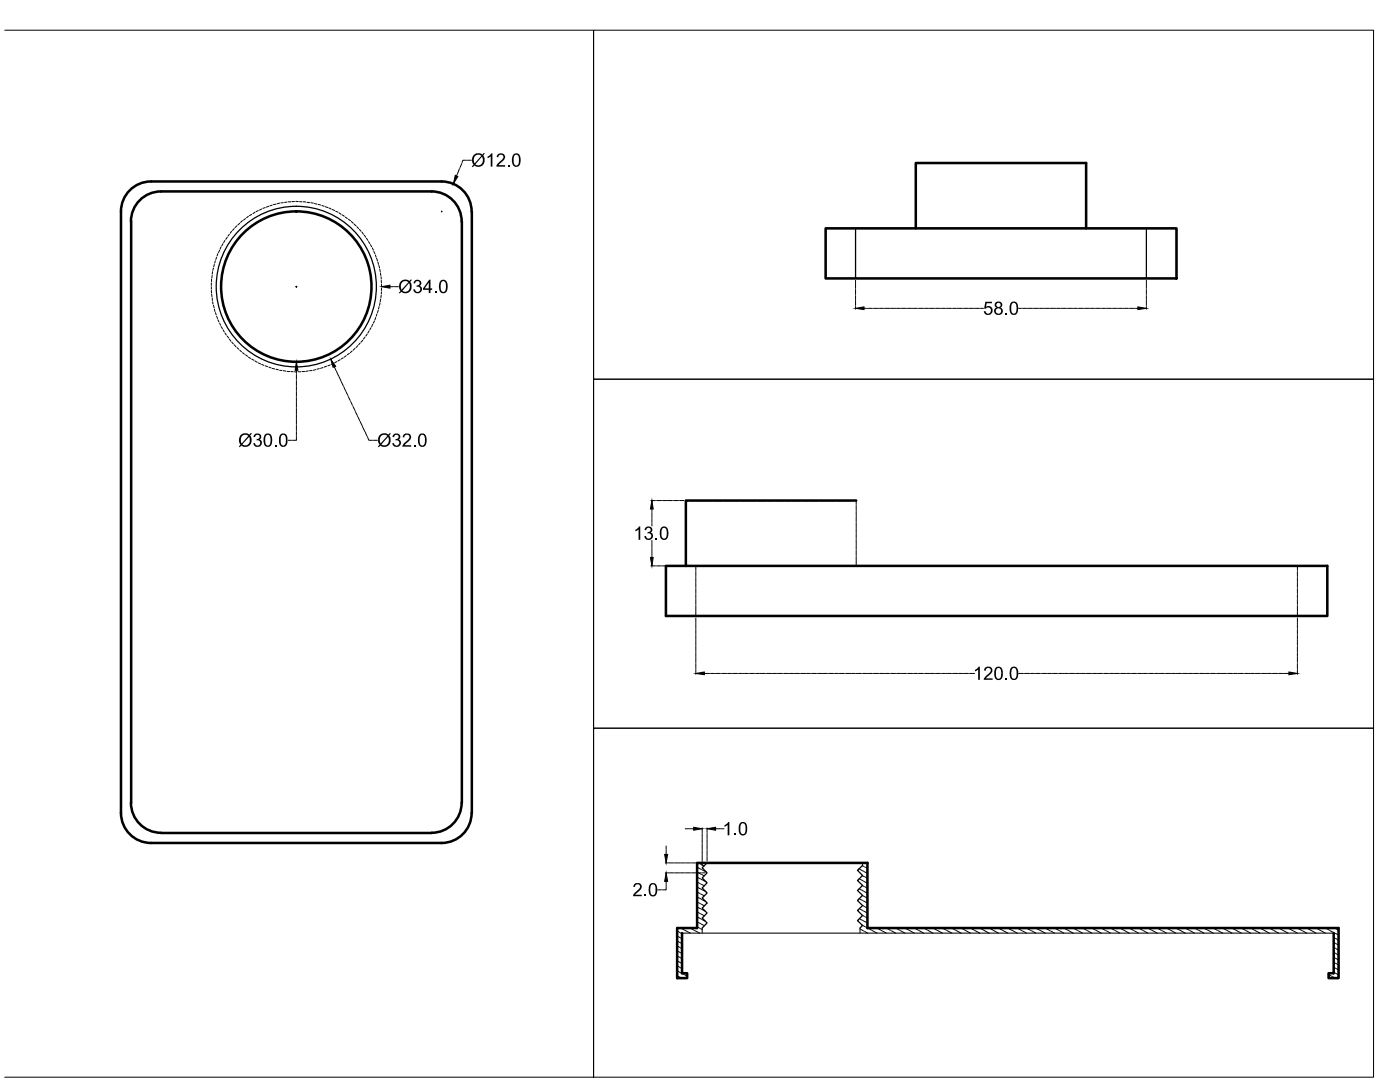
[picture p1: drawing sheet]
<svg xmlns="http://www.w3.org/2000/svg" width="279mm" height="216mm" viewBox="0 0 279 216" stroke-linecap="round" stroke-linejoin="round" font-family="sans-serif">
<!-- layer: 0 -->
<g fill="none" stroke="#000" stroke-width=".25">
<path d="M170.7 45.6v10M228.8 45.6v10M141.1 172.2l-1 1 1 1-1 1 1 1-1 1 1 1-1 1 1 1-1 1 1 1-1 1 1 1-1 1M172.1 172.7l-1 1 1 1-1 1 1 1-1 1 1 1-1 1 1 1-1 1 1 1-1 1 1 1-.5 .5"/>
<circle cx="59.1" cy="57.2" r="16"/>
</g>
<!-- layer: outlines -->
<g fill="none" stroke="#000" stroke-width=".51">
<path d="M88.1 36.2a6 6 0 0 1 6 6M88.2 36.2h-58.1a6 6 0 0 0-6 6v120M26.1 44.2a6 6 0 0 1 6-6h54a6.1 6.1 0 0 1 6.1 6l-.1 116a6.1 6.1 0 0 1-5.9 6h-54.1a6 6 0 0 1-6-6M26.2 44.2v116M94.2 42.2v120M164.8 45.6h70v10h-70zM182.8 45.6v-13.1h34v13.1M170.9 99.9h-34v13M132.9 112.9h132v10h-132zM24.1 162.2a6 6 0 0 0 6 6h58.1M94.1 162.2a6 6 0 0 1-6 6M136.1 186.2v8h1v1h-2v-10h4v-13h34v13h94v10h-2v-1h1.1v-8"/>
<circle cx="59.1" cy="57.2" r="15"/>
</g>
<!-- layer: hidden lines -->
<g fill="none" stroke="#000" stroke-width=".2">
<path d="M42.2 56.4v.6M42.2 57.2v.5M42.2 58v.5M42.2 58.7l.1 .5M42.2 55.7v.5M42.3 55v.5M42.3 59.5l.1 .5M42.4 54.2l-.1 .5M42.6 53.5l-.1 .4M42.8 52.8l-.2 .4M43 52l-.1 .5M43.2 51.3l-.1 .5"/>
<path d="M43.5 50.6l-.2 .5M43.8 49.9l-.2 .5M44.1 49.2l-.2 .5M44.5 48.6l-.2 .4M44.9 48l-.3 .4M45.4 47.3l-.3 .5M45.8 46.8l-.3 .3M46.2 46.2l-.3 .3M46.8 45.6l-.4 .4M47.3 45.1l-.4 .3M47.9 44.5l-.4 .4M48.4 44l-.4 .4"/>
<path d="M49 43.6l-.4 .3M49.6 43.2l-.4 .2M50.2 42.8l-.4 .2M50.9 42.3l-.4 .3M51.5 42l-.4 .2M52.2 41.7l-.4 .2M52.9 41.4l-.4 .2M53.7 41.2l-.6 .1M54.3 40.9l-.4 .2M55.1 40.7l-.5 .1M55.8 40.5l-.5 .2M56.5 40.4l-.4 .1"/>
<path d="M57.3 40.3l-.5 .1M57.5 40.3h.6M58.3 40.2h.5M59 40.2h.5M59.8 40.2l.5 .1M60.6 40.3h.4M61.3 40.4h.5M62 40.4l.5 .1M62.8 40.6l.5 .1M63.5 40.8l.5 .1M64.2 41l.5 .2M64.9 41.2l.5 .2"/>
<path d="M65.6 41.5l.5 .2M66.3 41.8l.5 .2M67 42.1l.5 .2M67.7 42.5l.4 .3M68.3 42.9l.4 .3M68.9 43.3l.4 .3M69.5 43.7l.4 .3M70.1 44.2l.4 .3M70.7 44.7l.3 .4M71.2 45.2l.4 .4M71.7 45.8l.4 .4M72.2 46.3l.3 .5"/>
<path d="M72.7 46.9l.3 .4M73.1 47.6l.3 .4M73.5 48.2l.3 .4M73.9 48.8l.3 .4M74.3 49.5l.2 .4M74.6 50.2l.2 .4M74.9 50.9l.2 .4M75.2 51.5l.1 .5M75.4 52.3l.1 .5M75.6 53l.1 .5M75.8 53.7l.1 .5M75.9 54.5l.1 .5"/>
<path d="M76 59.7l-.1 .5M76 55.2l.1 .5M76.1 55.9v.5M76.1 58.9l-.1 .6M76.1 56.7l.1 .5M76.1 58.2v.5M76.1 57.5v.5M42.4 60.2l.1 .5M42.6 60.9l.1 .5M42.8 61.7l.1 .5M43 62.4l.2 .4M43.2 63.1l.2 .5"/>
<path d="M43.5 63.8l.2 .4M43.8 64.5l.2 .4M44.1 65.2l.3 .4M44.5 65.8l.3 .4M44.9 66.4l.3 .5M45.4 67.1l.2 .4M45.8 67.7l.3 .4M46.2 68.3l.4 .3M46.8 68.8l.3 .4M47.3 69.4l.3 .3M47.9 69.9l.3 .3M48.4 70.4l.4 .3"/>
<path d="M49 70.8l.4 .3M49.6 71.3l.4 .2M50.2 71.6l.5 .3M50.9 72l.4 .3M51.5 72.4l.5 .2M52.2 72.7l.5 .2M52.9 73l.5 .2M53.7 73.3l.4 .1M54.3 73.5l.5 .1M55.1 73.7l.5 .1M55.8 73.9h.5M56.5 74l.5 .1"/>
<path d="M57.3 74.1h.5M58.1 74.1l.4 .1M58.8 74.2h.5M59.5 74.2h.5M60.3 74.1h.5M61.5 74l-.5 .1M62.3 73.9l-.5 .1M63 73.8l-.5 .1M63.7 73.5l-.4 .2M64.4 73.3l-.4 .2M65.2 73.1l-.5 .2M65.9 72.8l-.5 .2"/>
<path d="M66.6 72.5l-.5 .2M67.2 72.2l-.4 .2M67.9 71.8l-.4 .2M68.5 71.4l-.4 .2M69.1 71l-.4 .3M69.7 70.5l-.4 .3M70.3 70l-.4 .4M70.8 69.5l-.3 .4M71.4 69l-.4 .4M71.9 68.4l-.3 .4M72.4 67.9l-.3 .4M72.8 67.3l-.3 .4"/>
<path d="M73.3 66.6l-.3 .5M73.7 66l-.3 .4M74.1 65.4l-.3 .4M74.4 64.7l-.2 .5M74.7 64l-.2 .5M75 63.3l-.2 .5M75.2 62.6l-.1 .5M75.5 61.9l-.2 .5M75.7 61.2l-.2 .5M75.8 60.4l-.1 .5"/>
</g>
<!-- layer: axis lines -->
<g fill="none" stroke="#000" stroke-width=".2">
<path d="M.9 6h117.6v208.9h-117.6M118.5 6h155.6v69.7h-155.6zM91.2 34.8l-.1 .3M91.4 34.5l-.1 .1M91.7 33.7l-.3 .7M91.8 33.5v.1M92.1 32.7l-.3 .7M92.2 32.4v.2M93.1 32h-.7l-.1 .3M93.2 32h.1M93.4 32h.7M59.1 57.2h.1"/>
<path d="M59.2 57.1v.2M77.8 57.2h.7M78.6 57.2h.2M78.9 57.2h.6M88.1 42.2h.1M88.2 42.1v.2M170.7 55.9v.5M170.7 56.5v.1M170.7 56.7v.8M170.7 57.6v.2M170.7 57.9v.7M170.7 58.8v.1"/>
<path d="M170.7 59v.7M170.7 59.9v.1M228.8 55.9v.5M228.8 56.5v.1M228.8 56.7v.8M228.8 57.6v.2M228.8 57.9v.7M228.8 58.8v.1M228.8 59v.7M228.8 59.9v.1M59.2 73.9v.6M59.2 74.6v.1"/>
<path d="M59.2 74.9v.7M59.2 75.7v.2M59.2 76v.8M59.2 76.9v.1M59.2 77.1v.8M59.2 78v.1M59.2 78.2v.8M59.2 79.1v.2M59.2 79.4v.7M66.7 73.2l.3 .6M67 73.8l.1 .2M67.2 74.1l.3 .7"/>
<path d="M67.5 74.9l.1 .1M67.6 75.1l.4 .7M68 75.9v.1M68.1 76.1l.3 .7M68.5 76.9v.1M68.6 77.1l.3 .7M68.9 77.9l.1 .1M69.1 78.2l.3 .6M69.4 79l.1 .1M69.5 79.2l.4 .7M69.9 80v.1M118.5 75.7h155.6v69.6h-155.6z"/>
<path d="M170.7 60.1v.8M170.7 61v.1M170.7 61.3v.4M172.4 61.5h.5M173 61.5h.2M173.3 61.5h.7M174.2 61.5h.1M174.4 61.5h.7M175.3 61.5h.1M175.5 61.5h.8M176.4 61.5h.1M176.7 61.5h.7"/>
<path d="M177.5 61.5h.1M177.8 61.5h.7M178.7 61.5h.1M178.9 61.5h.8M179.8 61.5h.1M180.1 61.5h.7M180.9 61.5h.1M181.2 61.5h.7M182 61.5h.2M182.3 61.5h.7M183.1 61.5h.2M183.4 61.5h.8"/>
<path d="M184.3 61.5h.1M184.5 61.5h.8M185.4 61.5h.1M185.6 61.5h.8M186.5 61.5h.2M186.8 61.5h.8M187.7 61.5h.1M187.9 61.5h.8M188.8 61.5h.1M189 61.5h.8M189.9 61.5h.1M190.2 61.5h.7"/>
<path d="M191 61.5h.1M191.3 61.5h.7M192.2 61.5h.1M192.4 61.5h.8M193.3 61.5h.1M193.5 61.5h.8M194.4 61.5h.1M194.7 61.5h.7M195.6 61.5h.1M195.8 61.5h.5M203.3 61.5h.5M203.9 61.5h.1"/>
<path d="M204.1 61.5h.8M205 61.5h.1M205.2 61.5h.8M206.1 61.5h.2M206.4 61.5h.7M207.2 61.5h.2M207.5 61.5h.8M208.4 61.5h.1M208.6 61.5h.8M209.5 61.5h.1M209.7 61.5h.8M210.6 61.5h.1"/>
<path d="M210.9 61.5h.7M211.8 61.5h.1M212 61.5h.7M212.9 61.5h.1M213.1 61.5h.8M214 61.5h.1M214.3 61.5h.7M215.1 61.5h.1M215.4 61.5h.7M216.3 61.5h.1M216.5 61.5h.8M217.4 61.5h.1"/>
<path d="M217.6 61.5h.8M218.5 61.5h.1M218.8 61.5h.7M219.6 61.5h.2M219.9 61.5h.7M220.7 61.5h.2M221 61.5h.8M221.9 61.5h.1M222.1 61.5h.8M223 61.5h.1M223.2 61.5h.8M224.1 61.5h.2"/>
<path d="M224.4 61.5h.7M225.3 61.5h.1M225.5 61.5h.7M226.4 61.5h.1M226.6 61.5h.5M228.8 60.1v.8M228.8 61v.1M228.8 61.3v.4M57.5 87.9h.6M58.3 87.9h.1M59.2 87.3v.6h-.7M59.2 80.2v.2"/>
<path d="M59.2 80.5v.8M59.2 81.4v.1M59.2 81.6v.8M59.2 82.5v.1M59.2 82.7v.8M59.2 83.6v.1M59.2 83.9v.7M59.2 84.8v.1M59.2 85v.7M59.2 85.9v.1M59.2 86.1v.8M59.2 87v.1"/>
<path d="M70 80.2l.3 .7M70.4 81l.1 .1M70.5 81.2l.3 .7M70.9 82v.1M71 82.2l.3 .7M71.3 83l.1 .1M71.5 83.2l.3 .7M71.9 84v.1M71.9 84.3l.4 .6M72.3 85.1h.1M72.4 85.3l.3 .7M72.8 86.1l.1 .1"/>
<path d="M72.9 86.3l.3 .7M73.3 87.1v.1M73.4 87.3l.2 .6h.7M74.4 87.9h.2M74.7 87.9h.6M129.9 99.9h.8M130.9 99.9h.1M131.1 99.9h.8M132 99.9h.1M132.3 99.9h.7M133.2 99.9h.1M133.4 99.9h.7"/>
<path d="M134.3 99.9h.1M134.5 99.9h.8M135.4 99.9h.1M135.7 99.9h.8M137.9 99.9h.6M138.6 99.9h.1M138.9 99.9h.7M139.8 99.9h.1M140 99.9h.8M140.9 99.9h.1M141.1 99.9h.8M142 99.9h.1"/>
<path d="M142.3 99.9h.7M143.1 99.9h.2M143.4 99.9h.7M144.2 99.9h.2M144.5 99.9h.8M145.4 99.9h.1M145.6 99.9h.8M146.5 99.9h.1M146.7 99.9h.8M147.6 99.9h.2M147.9 99.9h.7M148.8 99.9h.1"/>
<path d="M149 99.9h.7M149.9 99.9h.1M150.1 99.9h.8M151 99.9h.1M151.3 99.9h.7M152.1 99.9h.1M152.4 99.9h.7M153.3 99.9h.1M153.5 99.9h.8M154.4 99.9h.1M154.6 99.9h.8M155.5 99.9h.1"/>
<path d="M155.8 99.9h.7M156.6 99.9h.2M156.9 99.9h.7M157.7 99.9h.2M158 99.9h.8M158.9 99.9h.1M159.1 99.9h.8M160 99.9h.1M160.2 99.9h.8M161.1 99.9h.2M161.4 99.9h.8M162.3 99.9h.1"/>
<path d="M162.5 99.9h.8M163.4 99.9h.1M163.6 99.9h.8M164.5 99.9h.1M164.8 99.9h.7M165.6 99.9h.1M165.9 99.9h.7M166.8 99.9h.1M167 99.9h.8M167.9 99.9h.1M168.1 99.9h.8M169 99.9h.1"/>
<path d="M169.3 99.9h.6M170.9 99.9v.7M129.9 112.9h.8M130.1 101.6v.4M130.1 102.1v.1M130.1 102.3v.8M130.1 103.2v.1M130.1 103.5v.7M130.1 104.3v.2M130.1 104.6v.4M130.1 107.8v.4M130.1 108.3v.2"/>
<path d="M130.1 108.6v.8M130.1 109.5v.1M130.1 109.7v.8M130.1 110.6v.1M130.1 110.8v.4M130.9 112.9h.1M131.1 112.9h.8M132 112.9h.1M132.3 112.9h.7M133.2 112.9h.1M133.4 112.9h.7M134.3 112.9h.1"/>
<path d="M134.5 112.9h.8M135.4 112.9h.1M135.7 112.9h.8M138.9 112.9v.9M138.9 113.9v.1M138.9 114.1v.8M138.9 115v.2M138.9 115.3v.7M138.9 116.2v.1M138.9 116.4v.8M138.9 117.3v.1M138.9 117.5v.8"/>
<path d="M138.9 118.4v.1M138.9 118.7v.7M138.9 119.5v.1M138.9 119.8v.7M170.9 100.7v.2M170.9 101v.7M170.9 101.8v.2M170.9 102.1v.7M170.9 103v.1M170.9 103.2v.7M170.9 104.1v.1M170.9 104.3v.8"/>
<path d="M170.9 105.2v.1M170.9 105.5v.7M170.9 106.4v.1M170.9 106.6v.7M170.9 107.5v.1M170.9 107.7v.8M170.9 108.6v.1M170.9 108.9v.7M170.9 109.7v.1M170.9 110v.7M170.9 110.8v.2M170.9 111.1v.8"/>
<path d="M170.9 112v.1M170.9 112.2v.7M258.9 112.9v.9M258.9 113.9v.1M258.9 114.1v.8M258.9 115v.2M258.9 115.3v.7M258.9 116.2v.1M258.9 116.4v.8M258.9 117.3v.1M258.9 117.5v.8M258.9 118.4v.1"/>
<path d="M258.9 118.7v.7M258.9 119.5v.1M258.9 119.8v.7M138.9 120.7v.1M138.9 120.9v.8M138.9 121.8v.1M138.9 122v.9M138.9 123.3v.9M138.9 124.3v.2M138.9 124.6v.8M138.9 125.5v.1M138.9 125.7v.8"/>
<path d="M138.9 126.6v.2M138.9 126.8v.8M138.9 127.7v.2M138.9 128v.7M138.9 128.9v.1M138.9 129.1v.8M138.9 130v.1M138.9 130.2v.8M138.9 131.1v.1M138.9 131.4v.7M138.9 132.3h.1M138.9 132.5v.7"/>
<path d="M138.9 133.4v.1M138.9 133.6v.9M140.6 134.4h.8M141.6 134.4h.1M141.8 134.4h.8M142.7 134.4h.1M142.9 134.4h.8M143.8 134.4h.1M144.1 134.4h.7M145 134.4h.1M145.2 134.4h.7M146.1 134.4h.1"/>
<path d="M146.3 134.4h.8M147.2 134.4h.1M147.5 134.4h.7M148.3 134.4h.1M148.6 134.4h.7M149.5 134.4h.1M149.7 134.4h.8M150.6 134.4h.1M150.8 134.4h.8M151.7 134.4h.1M151.9 134.4h.8M152.8 134.4h.2"/>
<path d="M153.1 134.4h.7M153.9 134.4h.2M154.2 134.4h.8M155.1 134.4h.1M155.3 134.4h.8M156.2 134.4h.1M156.4 134.4h.8M157.3 134.4h.2M157.6 134.4h.7M158.5 134.4h.1M158.7 134.4h.7M159.6 134.4h.1"/>
<path d="M159.8 134.4h.8M160.7 134.4h.1M161 134.4h.7M161.8 134.4h.1M162.1 134.4h.7M163 134.4h.1M163.2 134.4h.8M164.1 134.4h.1M164.3 134.4h.8M165.2 134.4h.1M165.5 134.4h.7M166.3 134.4h.2"/>
<path d="M166.6 134.4h.7M167.4 134.4h.2M167.7 134.4h.8M168.6 134.4h.1M168.8 134.4h.8M169.7 134.4h.1M169.9 134.4h.8M170.8 134.4h.2M171.1 134.4h.7M172 134.4h.1M172.2 134.4h.7M173.1 134.4h.1"/>
<path d="M173.3 134.4h.8M174.2 134.4h.1M174.5 134.4h.7M175.3 134.4h.1M175.6 134.4h.7M176.5 134.4h.1M176.7 134.4h.8M177.6 134.4h.1M177.8 134.4h.8M178.7 134.4h.1M179 134.4h.7M179.8 134.4h.2"/>
<path d="M180.1 134.4h.7M180.9 134.4h.2M181.2 134.4h.8M182.1 134.4h.1M182.3 134.4h.8M183.2 134.4h.1M183.4 134.4h.8M184.3 134.4h.2M184.6 134.4h.7M185.5 134.4h.1M185.7 134.4h.8M186.6 134.4h.1"/>
<path d="M186.8 134.4h.8M187.7 134.4h.1M188 134.4h.7M188.8 134.4h.1M189.1 134.4h.7M190 134.4h.1M190.2 134.4h.8M191.1 134.4h.1M191.3 134.4h.8M192.2 134.4h.1M192.5 134.4h.7M193.4 134.4h.1"/>
<path d="M193.6 134.4h.9M203.3 134.4h.9M204.3 134.4h.1M204.6 134.4h.7M205.5 134.4h.1M205.7 134.4h.7M206.6 134.4h.1M206.8 134.4h.8M207.7 134.4h.1M208 134.4h.7M208.8 134.4h.1M209.1 134.4h.7"/>
<path d="M209.9 134.4h.2M210.2 134.4h.8M211.1 134.4h.1M211.3 134.4h.8M212.2 134.4h.1M212.4 134.4h.8M213.3 134.4h.2M213.6 134.4h.7M214.4 134.4h.2M214.7 134.4h.7M215.6 134.4h.1M215.8 134.4h.8"/>
<path d="M216.7 134.4h.1M216.9 134.4h.8M217.8 134.4h.1M218.1 134.4h.7M219 134.4h.1M219.2 134.4h.7M220.1 134.4h.1M220.3 134.4h.8M221.2 134.4h.1M221.5 134.4h.7M222.3 134.4h.1M222.6 134.4h.7"/>
<path d="M223.4 134.4h.2M223.7 134.4h.8M224.6 134.4h.1M224.8 134.4h.8M225.7 134.4h.1M225.9 134.4h.8M226.8 134.4h.2M227.1 134.4h.7M227.9 134.4h.2M228.2 134.4h.8M229.1 134.4h.1M229.3 134.4h.8"/>
<path d="M230.2 134.4h.1M230.4 134.4h.8M231.3 134.4h.2M231.6 134.4h.7M232.5 134.4h.1M232.7 134.4h.7M233.6 134.4h.1M233.8 134.4h.8M234.7 134.4h.1M235 134.4h.7M235.8 134.4h.1M236.1 134.4h.7"/>
<path d="M237 134.4h.1M237.2 134.4h.8M238.1 134.4h.1M238.4 134.4h.7M239.2 134.4h.1M239.5 134.4h.7M240.3 134.4h.2M240.6 134.4h.7M241.4 134.4h.2M241.7 134.4h.8M242.6 134.4h.1M242.8 134.4h.8"/>
<path d="M243.7 134.4h.1M243.9 134.4h.8M244.8 134.4h.2M245.1 134.4h.7M246 134.4h.1M246.2 134.4h.7M247.1 134.4h.1M247.3 134.4h.8M248.2 134.4h.1M248.5 134.4h.7M249.3 134.4h.1M249.6 134.4h.7"/>
<path d="M250.5 134.4h.1M250.7 134.4h.8M251.6 134.4h.1M251.8 134.4h.8M252.7 134.4h.1M253 134.4h.7M253.8 134.4h.2M254.1 134.4h.7M254.9 134.4h.2M255.2 134.4h.8M256.1 134.4h.1M256.3 134.4h.9"/>
<path d="M258.9 120.7v.1M258.9 120.9v.8M258.9 121.8v.1M258.9 122v.9M258.9 123.3v.9M258.9 124.3v.2M258.9 124.6v.8M258.9 125.5v.1M258.9 125.7v.8M258.9 126.6v.2M258.9 126.8v.8M258.9 127.7v.2"/>
<path d="M258.9 128v.7M258.9 128.9v.1M258.9 129.1v.8M258.9 130v.1M258.9 130.2v.8M258.9 131.1v.1M258.9 131.4v.7M258.9 132.3h.1M258.9 132.5v.7M258.9 133.4v.1M258.9 133.6v.9M118.5 145.3h155.6v69.6h-155.6z"/>
<path d="M131.2 177.6h.7M132.1 177.6h.1M132.8 172.2h.4M132.8 174.2h.4M132.9 176.9v.7h-.6M132.9 168.8v.7M132.9 169.6v.1M132.9 169.9v.6M132.9 175.9v.6M132.9 176.6v.2M133.3 172.2h.1M133.3 174.2h.1"/>
<path d="M133.6 172.2h.7M133.6 174.2h.7M134.4 172.2h.1M134.4 174.2h.1M134.7 172.2h.7M134.7 174.2h.7M135.6 172.2h.1M135.6 174.2h.1M135.8 172.2h.7M135.8 174.2h.7M136.7 172.2h.1M136.7 174.2h.1"/>
<path d="M136.8 165.4h.6M136.9 172.2h.8M136.9 174.2h.8M137.6 165.4h.1M137.8 172.2h.1M137.8 174.2h.1M137.8 165.4h.6M138.1 172.2h.7M138.1 174.2h.7M139 172.2h.1M139 174.2h.1M139.1 179l.7 .3"/>
<path d="M139.1 178l.6 .3M139.1 177l.7 .4M139.1 176l.6 .3M139.1 175l.7 .4M139.1 173.2v.8l.6 .3M139.1 173l.8 .5M139.1 172.2v.7M139.1 173v.1M139.1 174.1v.2M139.1 174.4v.7M139.1 175.2v.2M139.1 175.5v.7"/>
<path d="M139.1 176.4v.1M139.1 176.6v.7M139.1 177.5v.1M139.1 177.7v.8M139.1 178.6v.1M139.1 178.9v.7M139.1 179.8v.1M139.2 172.2h.7M139.2 174.2h.7M139.4 172.2l.4 .2M139.8 174.4h.1M139.8 178.4h.1"/>
<path d="M139.8 176.4h.1M139.9 172.4l.1 .1M139.9 179.4l.2 .1M140 177.4l.1 .1M140 175.5h.1M140 178.4l.6 .3M140 176.5l.6 .3M140 174.5l.5 .3M140 173.5h.1M140.1 172.2h.7M140.1 174.2h.1M140.1 172.6l.4 .2"/>
<path d="M140.1 179.5l.8 .4M140.1 165.2v.8M140.1 166.1v.1M140.1 166.3v.8M140.1 167.2v.2M140.1 167.5v.7M140.1 168.4v.1M140.1 168.6v.7M140.1 169.5v.1M140.1 169.7v.8M140.1 170.6v.1M140.1 170.9v.7"/>
<path d="M140.1 171.7v.1M140.1 172v.8M140.2 177.6l.7 .3M140.2 175.6l.7 .4M140.2 173.6l.7 .4M140.3 174.2h.4M140.9 172.2h.1M141.1 172.2h.8M141.1 165.2v.8M141.1 166.2v.1M141.1 166.4v.7M141.1 167.3v.1"/>
<path d="M141.1 167.5v.8M141.1 168.4v.1M141.1 168.7v.7M141.1 169.6v.1M141.1 169.8v.7M141.1 170.7v.1M141.1 170.9v.9M142 172.2h.1M142.3 172.2h.7M142.8 165.4h.7M143.1 172.2h.2M143.4 172.2h.7"/>
<path d="M143.6 165.4h.1M143.8 165.4h.7M144.2 172.2h.2M144.5 172.2h.8M145.4 172.2h.1M145.6 172.2h.8M146.5 172.2h.1M146.7 172.2h.8M147.6 172.2h.2M147.9 172.2h.7M148.8 172.2h.1M149 172.2h.7"/>
<path d="M149.9 172.2h.1M150.1 172.2h.8M151 172.2h.1M151.3 172.2h.7M152.1 172.2h.1M152.4 172.2h.7M153.3 172.2h.1M153.5 172.2h.7M154.4 172.2h.1M154.6 172.2h.8M155.5 172.2h.1M155.8 172.2h.7"/>
<path d="M156.6 172.2h.2M156.9 172.2h.7M157.7 172.2h.2M158 172.2h.8M158.9 172.2h.1M159.1 172.2h.8M160 172.2h.1M160.2 172.2h.8M161.1 172.2h.2M161.4 172.2h.8M162.3 172.2h.1M162.5 172.2h.8"/>
<path d="M163.4 172.2h.1M163.6 172.2h.8M164.5 172.2h.1M164.8 172.2h.7M165.6 172.2h.1M165.9 172.2h.7M166.8 172.2h.1M167 172.2h.7M167.9 172.2h.1M168.1 172.2h.8M169 172.2h.1M169.3 172.2h.7"/>
<path d="M170.2 172.2h.1M170.4 172.2h.7M171.3 172.2h.1M171.4 173.4l.7 .4M171.5 179.3l.6 .4M171.5 177.3l.6 .4M171.5 175.4l.6 .3M171.5 172.2h.6v.5M172.1 176.7l.3 .2M172.1 174.7l.3 .2M172.1 172.7l.3 .2M172.1 178.7l.4 .2"/>
<path d="M172.2 177.8h.2M172.2 175.8h.2M172.2 173.8h.2M172.3 179.8h.1M172.4 173.9l.7 .4M172.5 179.8l.6 .4M172.5 177.9l.6 .3M172.5 175.9l.6 .3M172.6 178.9l.1 .1M172.6 176.9l.1 .1M172.6 174.9l.1 .1M172.6 173h.1"/>
<path d="M172.8 179l.3 .2M172.8 177.1l.3 .1M172.8 175.1l.3 .2M172.8 173.1l.3 .2M172.9 172.2l.2 .1M135.1 194.7l.9 .5M135.1 193.7l.4 .2M135.1 192.7l.4 .2M135.1 191.7l.4 .2M135.1 190.7l.4 .2M135.1 189.8l.4 .1M135.1 188.7l.4 .2"/>
<path d="M135.1 187.8l.4 .1M135.1 186.8l.4 .2M135.1 185.8l.4 .1M135.6 193.9l.1 .1M135.6 193h.1M135.6 192h.1M135.6 191h.1M135.6 190h.1M135.6 189h.1M135.6 188l.1 .1M135.6 187l.1 .1M135.6 186l.1 .1"/>
<path d="M135.8 194.1l.7 .3M135.8 193.1l.3 .2M135.8 192.1l.3 .1M135.8 191.1l.3 .2M135.8 190.1l.3 .2M135.8 189.1l.3 .2M135.8 188.1l.3 .2M135.8 187.1l.3 .2M135.8 186.2l.3 .1M135.9 185.2l.7 .4M136.6 194.5h.1M136.8 185.6l.1 .1"/>
<path d="M136.8 194.6l.3 .2M137 185.8l.8 .4M137.7 185.2l.8 .4M138.6 185.6l.1 .1M138.8 185.8l.8 .4M139.1 184.9l.4 .2M139.1 184l.6 .2M139.1 182.3v.6l.7 .4M139.1 182l.6 .3M139.1 180.9v.1l.7 .3M139.1 181.1v.8M139.1 182v.1"/>
<path d="M139.1 183.1v.1M139.1 183.4v.7M139.1 184.2v.2M139.1 184.5v.7M139.6 185.2h.1M139.7 180.3l-.6-.3v.7M139.8 185.3l.3 .2M139.8 184.3l.1 .1M139.8 182.3l.1 .1M139.8 180.3l.1 .1M139.9 183.4h.1M139.9 181.4l.1 .1"/>
<path d="M140 184.4l.6 .3M140 182.4l.6 .3M140 180.4l.6 .3M140.1 183.5l.7 .3M140.1 181.5l.7 .4M140.1 185.2v1M171.5 183.3l.6 .4M171.5 181.3l.6 .4M171.6 185.3l.6 .4M171.6 185.2v1M172.1 184.6l.3 .2M172.1 182.6l.3 .2"/>
<path d="M172.1 180.7l.4 .2M172.3 183.7l.1 .1M172.3 181.8h.1M172.4 185.7v.1M172.5 183.8l.6 .4M172.5 181.8l.6 .4M172.5 184.8l.1 .1M172.6 185.9l.6 .3M172.6 182.9h.1M172.6 180.9l.1 .1M172.8 185l.3 .2M172.8 183l.3 .2"/>
<path d="M172.8 181l.3 .2M173.2 185.2l.7 .4M174 185.6l.1 .1M174.3 185.8l.7 .4M175 185.2l.8 .4M175.9 185.6l.1 .1M176.1 185.8l.8 .4M176.9 185.2l.7 .4M177.8 185.6l.1 .1M178 185.8l.7 .4M178.7 185.2l.8 .4M179.6 185.6l.1 .1"/>
<path d="M179.8 185.8l.8 .4M180.6 185.2l.8 .4M181.5 185.6l.1 .1M181.7 185.8l.8 .4M182.5 185.2l.7 .4M183.4 185.6l.1 .1M183.6 185.8l.7 .4M184.3 185.2l.8 .4M185.2 185.6l.1 .1M185.4 185.8l.8 .4M186.2 185.2l.8 .4M187.1 185.6l.1 .1"/>
<path d="M187.3 185.8l.8 .4M188.1 185.2l.7 .4M188.9 185.6l.2 .1M189.2 185.8l.8 .4M189.9 185.2l.8 .4M190.8 185.6l.1 .1M191 185.8l.8 .4M191.8 185.2l.8 .4M192.7 185.6l.1 .1M192.9 185.8l.8 .4M193.6 185.2l.9 .4M194.5 185.6l.2 .1"/>
<path d="M194.7 185.8l.9 .4M195.5 185.2l.8 .4M196.4 185.6l.1 .1M196.6 185.8l.8 .4M197.4 185.2l.8 .4M198.3 185.6l.1 .1M198.5 185.8l.8 .4M199.2 185.2l.8 .4M200.1 185.6l.2 .1M200.3 185.8l.8 .4M201.1 185.2l.8 .4M202 185.6l.1 .1"/>
<path d="M202.2 185.8l.8 .4M203 185.2l.8 .4M203.8 185.6l.2 .1M204.1 185.8l.8 .4M204.8 185.2l.8 .4M205.7 185.6l.1 .1M206 185.8l.7 .4M206.7 185.2l.8 .4M207.6 185.6l.1 .1M207.8 185.8l.8 .4M208.6 185.2l.8 .4M209.4 185.6l.2 .1"/>
<path d="M209.7 185.8l.8 .4M210.5 185.2l.7 .4M211.3 185.6l.1 .1M211.6 185.8l.7 .4M212.3 185.2l.8 .4M213.2 185.6l.1 .1M213.4 185.8l.8 .4M214.2 185.2l.7 .4M215.1 185.6l.1 .1M215.3 185.8l.7 .4M216 185.2l.8 .4M216.9 185.6l.1 .1"/>
<path d="M217.1 185.8l.8 .4M217.9 185.2l.8 .4M218.8 185.6l.1 .1M219 185.8l.8 .4M219.8 185.2l.7 .4M220.7 185.6v.1M220.9 185.8l.7 .4M221.6 185.2l.8 .4M222.5 185.6l.1 .1M222.7 185.8l.8 .4M223.5 185.2l.8 .4M224.4 185.6l.1 .1"/>
<path d="M224.6 185.8l.8 .4M225.4 185.2l.7 .4M226.2 185.6l.1 .1M226.5 185.8l.7 .4M227.2 185.2l.8 .4M228.1 185.6l.1 .1M228.3 185.8l.8 .4M229.1 185.2l.7 .4M230 185.6l.1 .1M230.2 185.8l.7 .4M230.9 185.2l.8 .4M231.8 185.6l.1 .1"/>
<path d="M232 185.8l.8 .4M232.8 185.2l.8 .4M233.7 185.6l.1 .1M233.9 185.8l.8 .4M234.7 185.2l.7 .4M235.6 185.6l.1 .1M235.8 185.8l.7 .4M236.5 185.2l.8 .4M237.4 185.6l.1 .1M237.6 185.8l.8 .4M238.4 185.2l.8 .4M239.3 185.6l.1 .1"/>
<path d="M239.5 185.8l.8 .4M240.3 185.2l.7 .4M241.1 185.6l.2 .1M241.4 185.8l.8 .4M242.1 185.2l.8 .4M243 185.6l.1 .1M243.2 185.8l.8 .4M244 185.2l.7 .4M244.9 185.6l.1 .1M245.1 185.8l.8 .4M245.8 185.2l.8 .4M246.7 185.6l.2 .1"/>
<path d="M246.9 185.8l.8 .4M247.7 185.2l.8 .4M248.6 185.6l.1 .1M248.8 185.8l.8 .4M249.6 185.2l.8 .4M250.5 185.6l.1 .1M250.7 185.8l.8 .4M251.4 185.2l.8 .4M252.3 185.6l.1 .1M252.5 185.8l.8 .4M253.3 185.2l.8 .4M254.2 185.6l.1 .1"/>
<path d="M254.4 185.8l.8 .4M255.2 185.2l.8 .4M256 185.6l.2 .1M256.3 185.8l.8 .4M257 185.2l.8 .4M257.9 185.6l.1 .1M258.2 185.8l.7 .4M258.9 185.2l.8 .4M259.8 185.6l.1 .1M260 185.8l.8 .4M260.8 185.2l.7 .4M261.6 185.6l.2 .1"/>
<path d="M261.9 185.8l.8 .4M262.7 185.2l.7 .4M263.5 185.6l.1 .1M263.8 185.8l.7 .4M264.5 185.2l.6 .3M265.1 194.5l.6 .2M265.3 185.6h.1M265.5 185.7l.7 .4M265.8 194.8h.1M266 194.9l.5 .3M266.2 194l.3 .2M266.2 193l.3 .2"/>
<path d="M266.2 192l.3 .2M266.2 191l.3 .2M266.2 190l.3 .2M266.2 189l.3 .2M266.2 188.1l.3 .1M266.2 187l.3 .3M266.2 186.1l.2 .1M266.4 185.2l.7 .4M266.5 186.2l.6 .4M266.6 194.2l.1 .1M266.6 193.2l.1 .1M266.6 192.2l.1 .1"/>
<path d="M266.6 191.3h.1M266.6 190.3h.1M266.6 189.3h.1M266.6 188.3l.1 .1M266.6 187.3h.1M266.8 188.4l.3 .2v-.2M266.8 194.4l.3 .1M266.8 193.4l.3 .1M266.8 192.4l.3 .1M266.8 191.4l.3 .2M266.8 189.4l.3 .2M266.8 187.4l.3 .2"/>
<path d="M267.1 185.2v.9M267.1 186.2v.1M267.1 186.5v.7M267.1 187.3v.1M267.1 187.6v.7M267.1 188.7v.8M267.1 189.5v.2M267.1 189.8v.8l-.3-.2M267.1 190.7v.1M267.1 190.9v.8M267.1 191.8v.2M267.1 192.1v.7"/>
<path d="M267.1 192.9v.2M267.1 193.2v.7M267.1 194.1v.1M267.1 194.3v.9"/>
</g>
<g fill="#000">
<path d="M97.3 31.3l.8-.7h.2v2.6h-.4v-2l-.5 .4zM99.2 30.9l.3-.2 .5-.1 .7 .4 .1 .4-.1 .4-1.2 1.1h1.3v.3h-1.7l.2-.6 1-.8 .2-.4-.1-.4-.3-.1h-.4l-.2 .5-.4-.1zM101.3 32.9h.4v.3h-.4zM82.7 56.1l.5-.3 .4 .1 .5 .5-.1 .4-.3 .2 .5 .4v.6l-.5 .5h-.7l-.4-.3-.1-.4 .3-.1 .3 .5h.5l.3-.4-.1-.4-.4-.2h-.3l.1-.2 .5-.3a.43 .43 0 0 0-.3-.6 .43 .43 0 0 0-.5 .5l-.4-.1zM86.8 58.1h.3v.4h-.3zM196.7 60.2h1.3v.3h-1.1l-.1 .7 .7-.1 .5 .3 .1 .8-.2 .4-.4 .2h-.6l-.4-.3-.1-.4h.3l.2 .4 .3 .1a.61 .61 0 0 0 .5-.9 .61 .61 0 0 0-1-.1h-.3zM200.6 62.5h.4v.3h-.4zM50.7 86.8l.4-.3 .8 .1 .2 .2v.5l-.3 .4 .5 .4-.1 .6-.6 .5-.7-.2-.3-.6 .3 .1a.52 .52 0 0 0 .6 .4 .52 .52 0 0 0 .4-.7 .52 .52 0 0 0-.7-.3v-.3h.2a.44 .44 0 0 0 .4-.6 .44 .44 0 0 0-.6-.3 .44 .44 0 0 0-.3 .5h-.3zM54.8 88.7h.4v.4h-.4zM78.5 86.7l.9-.2 .3 .2 .2 .6-.2 .3-.2 .1 .4 .2 .1 .3-.1 .5-.2 .3-.3 .2-.6-.1-.3-.2-.2-.5h.3l.1 .3 .3 .2 .6-.2 .1-.2-.1-.5-.7-.1 .1-.3 .5-.2a.46 .46 0 0 0-.3-.7 .46 .46 0 0 0-.6 .5h-.3zM80.6 86.7l.3-.2h.6l.5 .3 .1 .5-.2 .3-1.2 1.2h1.4v.3h-1.8l.3-.6 .9-.8 .2-.4-.1-.4-.2-.1h-.5l-.2 .5h-.3zM82.6 88.7h.3v.4h-.3z"/>
<path d="M126.8 105.7l.8-.7h.2v2.7h-.4v-2.1l-.6 .4zM128.9 105.2l.7-.2 .4 .3 .2 .6-.3 .4 .4 .4-.2 .8-.5 .3-.5-.1-.3-.2-.2-.5h.4a.52 .52 0 0 0 .6 .4 .52 .52 0 0 0 .3-.7 .52 .52 0 0 0-.7-.3l.1-.3h.3l.3-.2-.1-.5-.2-.1a.46 .46 0 0 0-.6 .5l-.4-.1zM130.8 107.3h.4v.4h-.4zM194.6 133.7l.7-.7h.3v2.7h-.4v-2.1l-.6 .4zM196.5 133.4l.5-.4h.5l.5 .4-.1 .9-1.1 1.1h1.3v.3h-1.8l.2-.5 1-.9 .3-.5-.1-.3-.3-.2-.5 .1-.2 .4h-.3zM200.7 135.3h.3v.4h-.3zM126.5 176.5l.4-.3h.7l.4 .3 .1 .6-.2 .3-1.1 1.1h1.3v.3h-1.8l.2-.5 1.2-1.2a.5 .5 0 0 0-.4-.6 .5 .5 0 0 0-.6 .5h-.3zM128.6 178.4h.4v.4h-.4zM144.6 164.7l.7-.7h.3v2.7h-.4v-2.1l-.6 .4zM146.6 166.3h.4v.4h-.4z"/>
<path d="M94.5 31l.6-.4h.7l.4 .2 .4-.3 .1 .2-.3 .3 .3 .6v.7l-.4 .7-.6 .3-.6-.1-.4-.2-.4 .4-.1-.2 .3-.3-.3-.6v-.7zM94.9 31l-.4 .8 .2 .8 1.4-1.5-.4-.2zM96.2 31.3l-1.3 1.5 .7 .2 .5-.3 .3-.6z"/>
<path d="M102.4 30.9l.4-.3h.5l.5 .6 .1 1.4-.3 .4-.3 .2h-.6l-.4-.4-.1-1.2zM102.8 31l-.3 .6 .1 1.2a.49 .49 0 0 0 .6 .2 .49 .49 0 0 0 .3-.6l-.1-1.3-.2-.2z"/>
<path d="M79.9 56.2l.6-.4h.8l.4 .3 .3-.4 .2 .2-.3 .4 .2 .5v.7l-.3 .6-.7 .4h-.6l-.4-.3-.3 .4-.2-.2 .3-.3-.3-.6 .1-.8zM80.3 56.3l-.3 .7 .2 .8 1.3-1.5-.6-.2zM81.6 56.5l-1.2 1.6 .6 .1 .5-.2 .3-.6z"/>
<path d="M85.7 55.8h.2v1.7h.3v.3h-.3v.7h-.3v-.7h-1.2v-.3zM85.6 56.4l-.8 1.1h.8z"/>
<path d="M87.9 56.1l.3-.2 .4-.1 .3 .1 .4 .5v1.4l-.2 .5-.3 .2h-.6l-.5-.5-.1-1.1zM88.2 56.1l-.3 .7 .2 1.1a.51 .51 0 0 0 .6 .3 .51 .51 0 0 0 .3-.7l-.1-1.2-.3-.2z"/>
<path d="M198.7 60.3l.8-.1 .5 .4v.5l-.3 .3 .3 .3 .1 .6-.4 .5h-.8l-.5-.5 .1-.6 .4-.3-.4-.3zM198.8 60.9a.45 .45 0 0 0 .9 0 .45 .45 0 0 0-.9 0zM198.7 62.1a.55 .55 0 0 0 1.1 0 .55 .55 0 0 0-1.1 0z"/>
<path d="M201.7 60.5l.3-.3h.6l.5 .5 .1 1.4-.2 .5-.4 .2h-.7l-.3-.5-.1-1.2zM202.1 60.5l-.3 .6 .1 1.2a.51 .51 0 0 0 .7 .2 .51 .51 0 0 0 .2-.7l-.1-1.2-.3-.2z"/>
<path d="M47.9 86.9l.6-.4h.7l.6 .2 .3-.3 .2 .1-.4 .4 .2 .3 .1 .8-.2 .7-.6 .4-.7 .1-.6-.3-.2 .4-.2-.2 .3-.4-.3-.5v-.6zM48.4 86.9l-.3 .6v.6l.1 .4 1.3-1.5-.3-.2zM49.7 87.2l-1.3 1.5 .8 .2 .5-.4 .1-.3z"/>
<path d="M52.8 86.8l.4-.3h.5l.5 .4 .1 .7v.8l-.2 .4-.3 .3-.6 .1-.5-.5-.1-1.2zM53.2 86.8l-.3 .6v.8l.2 .5a.56 .56 0 0 0 .7 0 .56 .56 0 0 0 .2-.6l-.2-1.2-.2-.1z"/>
<path d="M56 86.6l.8-.1 .3 .2 .2 .4v1.4l-.1 .4-.5 .3-.6-.1-.4-.6v-1.2zM56.3 86.8l-.3 .5 .1 1.3a.52 .52 0 0 0 .7 .2 .52 .52 0 0 0 .2-.7v-1.1l-.3-.2z"/>
<path d="M75.7 86.9l.7-.4h.6l.5 .2 .3-.3 .2 .1-.3 .4 .2 .6v.7l-.2 .5-.7 .5h-.6l-.5-.3-.3 .4-.2-.2 .3-.4-.2-.5v-.7zM76.1 86.9l-.3 .7 .2 .9 1.3-1.5-.4-.2zM77.4 87.2l-1.3 1.5 .8 .2 .5-.3 .2-.6z"/>
<path d="M83.7 86.8l.3-.3h.6l.5 .6v1.3l-.2 .4-.3 .3h-.6l-.5-.5-.1-1.1zM84 86.8l-.3 .6v.8l.3 .5a.54 .54 0 0 0 .6 .1 .54 .54 0 0 0 .2-.7l-.1-1-.2-.3z"/>
<path d="M131.9 105.3l.3-.2 .5-.1 .6 .6 .1 1.3-.2 .6-.4 .2h-.6l-.4-.4-.1-1.3zM132.3 105.4l-.3 .6v.9l.2 .5 .3 .1 .5-.3 .1-1.1-.1-.5-.3-.3z"/>
<path d="M198.6 133.3l.3-.2 .6-.1 .4 .2 .2 .5v1.4l-.2 .4-.4 .2h-.5l-.4-.4-.2-1.4zM199.1 133.3l-.3 .6 .1 1.2a.45 .45 0 0 0 .5 .3 .45 .45 0 0 0 .3-.5l.1-.7-.1-.7-.3-.2z"/>
<path d="M201.9 133.2l.2-.2 .6 .1 .5 .6v1.3l-.2 .4-.4 .3h-.6l-.4-.6-.1-1.3zM202 133.4l-.2 1.2 .1 .5 .2 .3a.68 .68 0 0 0 .7-.3 .68 .68 0 0 0 .1-.7l-.1-.7-.1-.3a.4 .4 0 0 0-.7 0z"/>
<path d="M129.7 176.5l.4-.3h.5l.5 .6v1.4l-.4 .6h-.7l-.4-.4-.2-1zM130 176.6l-.2 .7 .1 1.1a.46 .46 0 0 0 .6 .2 .46 .46 0 0 0 .3-.6v-.9l-.1-.5-.3-.1z"/>
<path d="M147.8 164.1l.3-.1 .6 .1 .4 .8-.1 1.4-.2 .3-.4 .1-.6-.1-.4-.8v-.9zM148.1 164.3l-.3 .6v1l.1 .4 .5 .1 .4-.5v-1.1l-.3-.4z"/>
</g>
<g fill="#000" stroke="#000" stroke-width=".2">
<path d="M90.9 35l.5 .2-.9 1.5zM76.2 57.2l1.6-.3v.6zM59.2 72.2l.3 1.7h-.6zM66 71.7l1 1.4-.5 .2zM170.7 61.5l1.7-.3v.6zM227.1 61.2l1.7 .3-1.7 .3zM130.1 99.9l.3 1.7h-.6zM129.8 111.2h.6l-.3 1.7zM138.9 134.4l1.7-.3v.5zM257.2 134.1l1.7 .3-1.7 .2zM132.6 170.5h.6l-.3 1.7zM132.9 174.2l.3 1.7h-.6z"/>
<path d="M138.4 165.1l1.7 .3-1.7 .3zM141.1 165.4l1.7-.3v.6z"/>
</g>
<!-- layer: section lines -->
<path d="M136.1 186.2h130.1" fill="none" stroke="#000" stroke-width=".21"/>
</svg>
